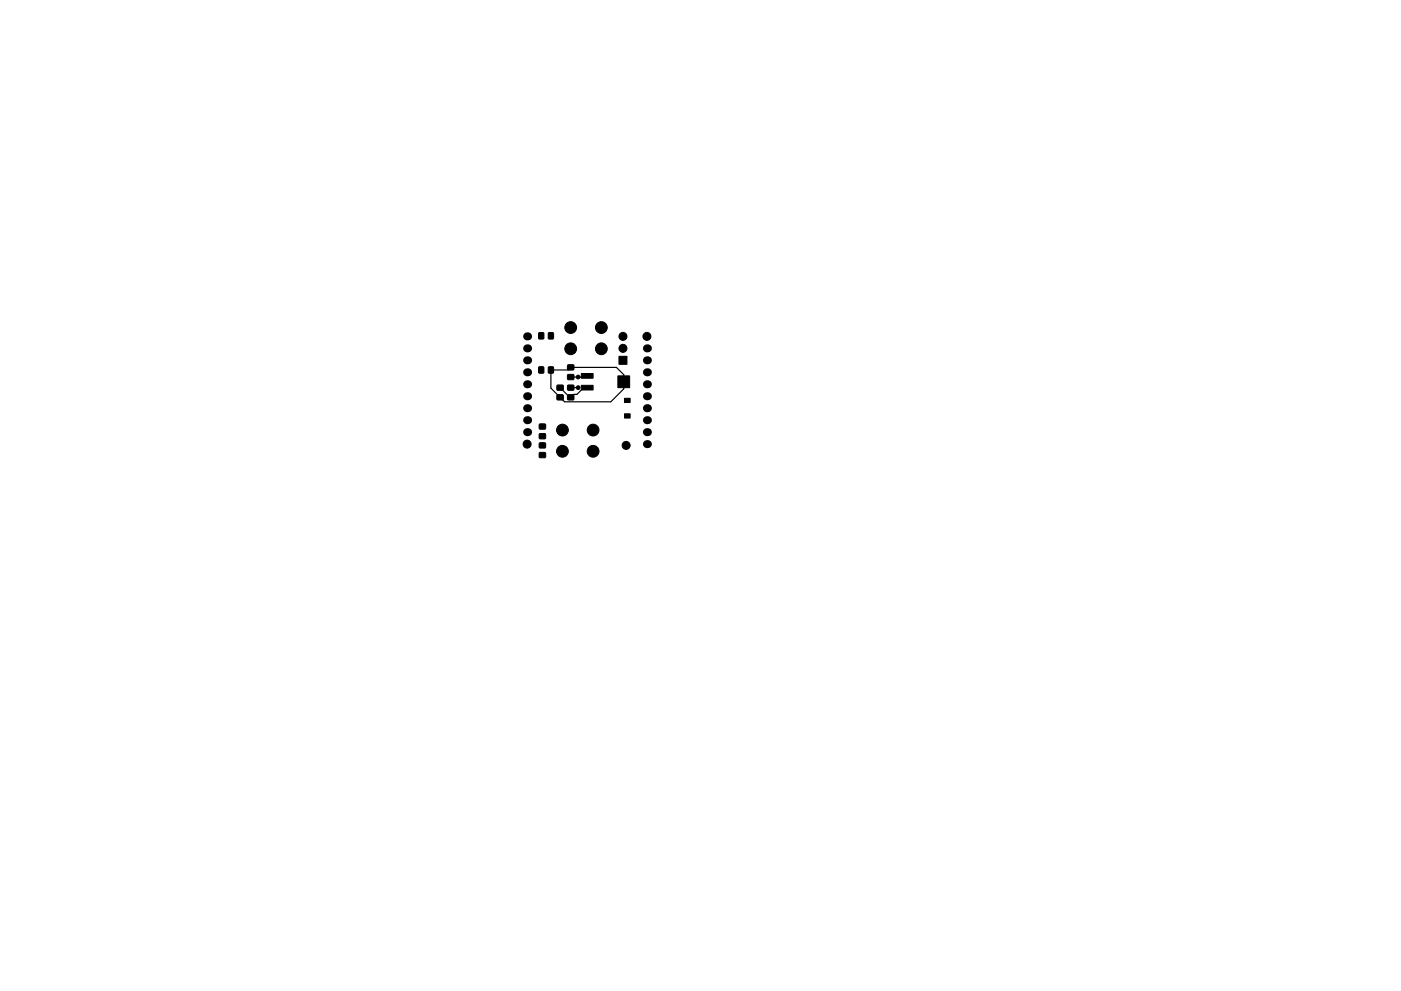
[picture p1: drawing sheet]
<svg xmlns="http://www.w3.org/2000/svg" width="297mm" height="210mm" viewBox="0 0 297 210" stroke-linecap="round" stroke-linejoin="round" font-family="sans-serif">
<g fill="#000" stroke="#000" stroke-width=".21">
<path d="M114.2 77.9h1.1l-.1 1.2h-1zM114.2 70.6h1.1l-.1 1.3h-1zM116.3 77.9h1v1.2h-1zM116.3 70.6h1v1.3h-1zM120.4 79.5h1.2v1h-1.2zM120.4 77.4h1.2v1l-1.2 .1zM123.2 79.2h2.6v1h-2.6zM131.2 75.6h1.7v1.7h-1.7zM131 79.7h2.5v2.5h-2.5zM114.4 94h1.2v1h-1.2zM114.4 96h1.2v1l-1.2 .1zM114.4 90h1.2v1h-1.2z"/>
<path d="M114.4 92h1.2v1l-1.2 .1zM118.1 83.8h1.3v1h-1.3zM118.1 81.7h1.3v1l-1.3 .1zM120.4 83.8h1.2v1h-1.2zM120.4 81.7h1.2v1l-1.2 .1zM123.2 81.7h2.6v1h-2.6zM132.4 84.5h1.2v.9h-1.2zM132.4 87.8h1.2v.9h-1.2z"/>
<circle cx="121" cy="69.5" r="1.25"/>
<circle cx="121" cy="74" r="1.25"/>
<circle cx="122.6" cy="80" r=".4"/>
<circle cx="127.5" cy="69.5" r="1.25"/>
<circle cx="127.5" cy="74" r="1.25"/>
<circle cx="132.1" cy="71.4" r=".85"/>
<circle cx="132.1" cy="73.9" r=".85"/>
<circle cx="137.2" cy="71.4" r=".85"/>
<circle cx="111.8" cy="94.2" r=".85"/>
<circle cx="119.3" cy="95.7" r="1.25"/>
<circle cx="119.3" cy="91.2" r="1.25"/>
<circle cx="122.6" cy="82.2" r=".4"/>
<circle cx="125.7" cy="95.7" r="1.25"/>
<circle cx="125.7" cy="91.2" r="1.25"/>
<circle cx="132.7" cy="94.5" r=".85"/>
</g>
<g fill="#000">
<circle cx="111.8" cy="76.4" r=".85"/>
<circle cx="111.8" cy="73.9" r=".85"/>
<circle cx="111.8" cy="71.4" r=".85"/>
<circle cx="111.8" cy="79" r=".85"/>
<circle cx="137.2" cy="79" r=".85"/>
<circle cx="137.2" cy="76.4" r=".85"/>
<circle cx="137.2" cy="73.9" r=".85"/>
<circle cx="111.8" cy="91.7" r=".85"/>
<circle cx="111.8" cy="86.6" r=".85"/>
<circle cx="111.8" cy="81.5" r=".85"/>
<circle cx="111.8" cy="89.1" r=".85"/>
<circle cx="111.8" cy="84.1" r=".85"/>
<circle cx="137.2" cy="94.2" r=".85"/>
<circle cx="137.2" cy="89.1" r=".85"/>
<circle cx="137.2" cy="81.5" r=".85"/>
<circle cx="137.2" cy="91.7" r=".85"/>
<circle cx="137.2" cy="86.6" r=".85"/>
<circle cx="137.2" cy="84.1" r=".85"/>
</g>
<path d="M116.8 78.5h3.7l.5-.6h9.7l1.5 1.6v3l-2.7 2.7h-9.8l-2.9-2.9zM124.5 79.7l-.3 .3h-3.2M118.8 82.2l2 2.1h.2l.6-.6h.7l1.5-1.5h.7M121.2 82l-.2 .2h1.6" fill="none" stroke="#000" stroke-width=".25"/>
</svg>
